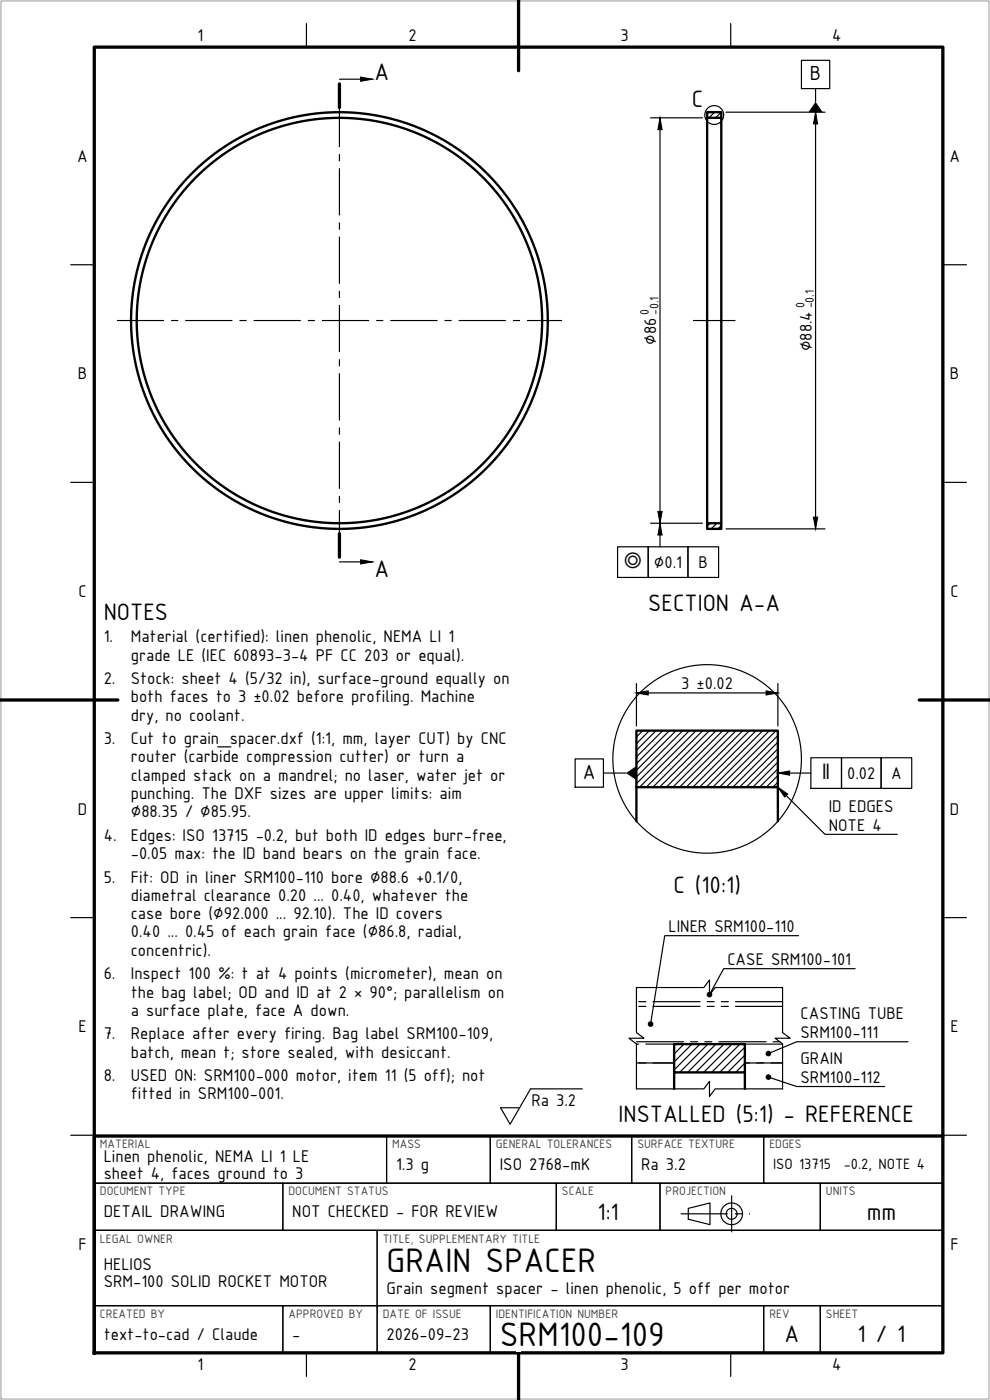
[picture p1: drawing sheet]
<svg xmlns="http://www.w3.org/2000/svg" width="210mm" height="297mm" viewBox="0 0 210 297" stroke-linecap="round" stroke-linejoin="round" font-family="sans-serif">
<defs><g id="words">
<g font-size="7.8">
<text x="82" y="269.8">GRAIN SPACER</text>
<text x="106" y="285.5">SRM100-109</text>
</g>
<g font-size="5.4">
<text x="79.4" y="17">A</text>
<text x="146.7" y="22.6">C</text>
<text x="79.4" y="122.4">A</text>
<text x="22" y="131.5">NOTES</text>
<text x="137.5" y="129.7">SECTION A-A</text>
<text x="142.8" y="189.5">C (10:1)</text>
<text x="131.2" y="238">INSTALLED (5:1) - REFERENCE</text>
<text x="126.7" y="258.8">1:1</text>
<text x="183.9" y="258.8">mm</text>
<text x="166.4" y="284.8">A</text>
<text x="181.9" y="284.8">1 / 1</text>
</g>
<g font-size="4.7">
<text x="171.8" y="17">B</text>
<text x="132.2" y="120.5">◎</text>
<text x="123.6" y="165.3">A</text>
<text x="174.2" y="165.3">∥</text>
</g>
<g font-size="3.9">
<text x="41.9" y="8.7">1</text>
<text x="86.6" y="8.7">2</text>
<text x="131.6" y="8.7">3</text>
<text x="176.5" y="8.7">4</text>
<text x="16.4" y="34.3">A</text>
<text x="201.4" y="34.3">A</text>
<text x="139.2" y="73.2" transform="rotate(-90 139.2 73.2)">⌀86</text>
<text x="172.2" y="74.5" transform="rotate(-90 172.2 74.5)">⌀88.4</text>
<text x="16.5" y="80.5">B</text>
<text x="201.5" y="80.5">B</text>
<text x="138.7" y="120.5">⌀0.1</text>
<text x="148.2" y="120.5">B</text>
<text x="16.6" y="126.7">C</text>
<text x="201.6" y="126.7">C</text>
<text x="22" y="136.3">1.</text>
<text x="27.7" y="136.3">Material (certified): linen phenolic, NEMA LI 1</text>
<text x="27.7" y="140.1">grade LE (IEC 60893-3-4 PF CC 203 or equal).</text>
<text x="22" y="145.1">2.</text>
<text x="27.7" y="145.1">Stock: sheet 4 (5/32 in), surface-ground equally on</text>
<text x="27.7" y="149">both faces to 3 ±0.02 before profiling. Machine</text>
<text x="144.5" y="146.2">3 ±0.02</text>
<text x="27.7" y="152.9">dry, no coolant.</text>
<text x="22" y="157.9">3.</text>
<text x="27.7" y="157.9">Cut to grain_spacer.dxf (1:1, mm, layer CUT) by CNC</text>
<text x="27.7" y="161.7">router (carbide compression cutter) or turn a</text>
<text x="27.7" y="165.6">clamped stack on a mandrel; no laser, water jet or</text>
<text x="179.7" y="165.3">0.02</text>
<text x="189" y="165.3">A</text>
<text x="16.5" y="172.8">D</text>
<text x="27.7" y="169.5">punching. The DXF sizes are upper limits: aim</text>
<text x="27.7" y="173.4">⌀88.35 / ⌀85.95.</text>
<text x="175.8" y="172.2">ID EDGES</text>
<text x="201.5" y="172.8">D</text>
<text x="22" y="178.4">4.</text>
<text x="27.7" y="178.4">Edges: ISO 13715 -0.2, but both ID edges burr-free,</text>
<text x="175.8" y="176.2">NOTE 4</text>
<text x="27.7" y="182.2">-0.05 max: the ID band bears on the grain face.</text>
<text x="22" y="187.3">5.</text>
<text x="27.7" y="187.3">Fit: OD in liner SRM100-110 bore ⌀88.6 +0.1/0,</text>
<text x="27.7" y="191.1">diametral clearance 0.20 ... 0.40, whatever the</text>
<text x="27.7" y="195">case bore (⌀92.000 ... 92.10). The ID covers</text>
<text x="141.8" y="197.7">LINER SRM100-110</text>
<text x="27.7" y="198.9">0.40 ... 0.45 of each grain face (⌀86.8, radial,</text>
<text x="27.7" y="202.8">concentric).</text>
<text x="22" y="207.8">6.</text>
<text x="27.7" y="207.8">Inspect 100 %: t at 4 points (micrometer), mean on</text>
<text x="154.3" y="204.7">CASE SRM100-101</text>
<text x="27.7" y="211.6">the bag label; OD and ID at 2 × 90°; parallelism on</text>
<text x="27.7" y="215.5">a surface plate, face A down.</text>
<text x="16.6" y="219">E</text>
<text x="22" y="220.5">7.</text>
<text x="27.7" y="220.5">Replace after every firing. Bag label SRM100-109,</text>
<text x="169.8" y="216.2">CASTING TUBE</text>
<text x="169.8" y="220.2">SRM100-111</text>
<text x="201.6" y="219">E</text>
<text x="27.7" y="224.4">batch, mean t; store sealed, with desiccant.</text>
<text x="169.8" y="225.7">GRAIN</text>
<text x="22" y="229.4">8.</text>
<text x="27.7" y="229.4">USED ON: SRM100-000 motor, item 11 (5 off); not</text>
<text x="27.7" y="233.3">fitted in SRM100-001.</text>
<text x="169.8" y="229.7">SRM100-112</text>
<text x="112.7" y="234.7">Ra 3.2</text>
<text x="22" y="246.4">Linen phenolic, NEMA LI 1 LE</text>
<text x="22" y="250.1">sheet 4, faces ground to 3</text>
<text x="84" y="248.3">1.3 g</text>
<text x="106" y="248.3">ISO 2768-mK</text>
<text x="136" y="248.3">Ra 3.2</text>
<text x="22" y="258.3">DETAIL DRAWING</text>
<text x="62" y="258.3">NOT CHECKED - FOR REVIEW</text>
<text x="16.6" y="265.2">F</text>
<text x="22" y="269.4">HELIOS</text>
<text x="201.6" y="265.2">F</text>
<text x="22" y="273.1">SRM-100 SOLID ROCKET MOTOR</text>
<text x="82" y="274.6">Grain segment spacer - linen phenolic, 5 off per motor</text>
<text x="22" y="284.3">text-to-cad / Claude</text>
<text x="62" y="284.3">-</text>
<text x="82" y="284.3">2026-09-23</text>
<text x="41.9" y="290.7">1</text>
<text x="86.6" y="290.7">2</text>
<text x="131.6" y="290.7">3</text>
<text x="176.5" y="290.7">4</text>
</g>
<g font-size="3.4">
<text x="164" y="248.1">ISO 13715</text>
<text x="179" y="248.1">-0.2, NOTE 4</text>
</g>
<g font-size="2.8">
<text x="170.6" y="65.4" transform="rotate(-90 170.6 65.4)">0</text>
<text x="172.7" y="65.4" transform="rotate(-90 172.7 65.4)">-0.1</text>
<text x="137.6" y="66.8" transform="rotate(-90 137.6 66.8)">0</text>
<text x="139.7" y="66.8" transform="rotate(-90 139.7 66.8)">-0.1</text>
</g>
<g font-size="2.8" fill="#404040">
<text x="21.2" y="243.6">MATERIAL</text>
<text x="83.2" y="243.6">MASS</text>
<text x="105.2" y="243.6">GENERAL TOLERANCES</text>
<text x="135.2" y="243.6">SURFACE TEXTURE</text>
<text x="163.2" y="243.6">EDGES</text>
<text x="21.2" y="253.6">DOCUMENT TYPE</text>
<text x="61.2" y="253.6">DOCUMENT STATUS</text>
<text x="119.2" y="253.6">SCALE</text>
<text x="141.2" y="253.6">PROJECTION</text>
<text x="175.2" y="253.6">UNITS</text>
<text x="21.2" y="263.6">LEGAL OWNER</text>
<text x="81.2" y="263.6">TITLE, SUPPLEMENTARY TITLE</text>
<text x="21.2" y="279.6">CREATED BY</text>
<text x="61.2" y="279.6">APPROVED BY</text>
<text x="81.2" y="279.6">DATE OF ISSUE</text>
<text x="105.2" y="279.6">IDENTIFICATION NUMBER</text>
<text x="163.2" y="279.6">REV</text>
<text x="175.2" y="279.6">SHEET</text>
</g>
</g></defs>
<g fill="none" stroke="#000" stroke-width=".25">
<path d="M65 5v5M72 16.8h7M110 5v5M155 5v5M170 12.8h6v6h-6zM173 18.8v2.8M138 25h11M140 25v91M150.2 23.8l-.2 .2M151.6 23.8l-1.2 1.2M153 23.8l-1.2 1.2M154 23.8h21"/>
<path d="M173 23.8v88.4M15 56.2h5M200 56.2h5M15 102.3h5M72 119.2h7M131 116h6.5v6.5h-6.5zM137.5 116h8.4v6.5h-8.4zM138 111h11M145.9 116h6.5v6.5h-6.5zM150.6 111l-.6 .6M152.1 111l-1.2 1.2M153 111.5l-.7 .7"/>
<path d="M154 112.2h21M200 102.3h5M15 148.5h5M135 145v9M135 147h30M136.3 155l-1.3 1.3M137.8 155l-2.8 2.8M139.2 155l-4.2 4.2M140.6 155l-5.6 5.6M142 155l-7 7M143.4 155l-8.4 8.4M144.8 155l-9.8 9.8"/>
<path d="M146.2 155l-11.2 11.2M147.7 155l-12 12M149.1 155l-12 12M150.5 155l-12 12M151.9 155l-12 12M153.3 155l-12 12M154.7 155l-12 12M156.1 155l-12 12M157.6 155l-12 12M159 155l-12 12M160.4 155l-12 12M161.8 155l-12 12"/>
<path d="M163.2 155l-12 12M164.6 155l-12 12M165 158.9l-8.1 8.1M165 157.5l-9.5 9.5M165 156l-11 11M165 145v9M200 148.5h5M122 161h6v6h-6zM128 164h4.8M165 167l10 10h15.3M165 165.9l-1.1 1.1M165 164.5l-2.5 2.5"/>
<path d="M165 163.1l-3.9 3.9M165 161.7l-5.3 5.3M165 160.3l-6.7 6.7M165 164h7M172 160.8h6.5v6.4h-6.5zM178.5 160.8h8.4v6.4h-8.4zM186.9 160.8h6.5v6.4h-6.5zM15 194.7h5M169.4 198.5h-28.4l-3 18.8M200 194.7h5M135 209.5h14.3l1.2-1.6v3.2l1.2-1.6h14.3v9.6l1.6 1.2h-3.2l1.6 1.2v9.5h-14.3l-1.2 1.6v-3.2l-1.2 1.6h-14.3v-9.5l-1.6-1.2h3.2l-1.6-1.2zM181.4 205.5h-27.9l-3 5.5"/>
<path d="M123.5 231h-11l-4.3 7.5-2-3.5h4M143.4 221.5l-.4 .4M145.1 221.5l-2.1 2.1M146.8 221.5l-3.8 3.8M148.5 221.5l-5.5 5.5M150.2 221.5l-6 6M151.9 221.5l-6 6M153.6 221.5l-6 6M155.3 221.5l-6 6M157 221.5l-6 6M158 227.2l-.3 .3M158 225.5l-2 2"/>
<path d="M158 223.9l-3.6 3.6M158 222.2l-5.3 5.3M163 228.5l6 2h18.6M192.6 221h-23.6l-6 2.5M15 240.8h5M20 251h40v10h-40zM20 241h62v10h-62zM60 251h58v10h-58zM82 241h22v10h-22zM104 241h30v10h-30zM118 251h22v10h-22zM134 241h28v10h-28z"/>
<path d="M140 251h34v10h-34zM146 256.4l4.6-1.2v4.6l-4.6-1.1zM162 241h38v10h-38zM174 251h26v10h-26zM200 240.8h5M20 277h40v10h-40zM20 261h60v16h-60zM60 277h20v10h-20zM80 277h24v10h-24zM80 261h120v16h-120zM104 277h58v10h-58zM162 277h12v10h-12z"/>
<path d="M174 277h26v10h-26zM65 287v5M110 287v5M155 287v5"/>
<circle cx="151.5" cy="24.4" r="2"/>
<circle cx="150" cy="161" r="20"/>
<circle cx="155.2" cy="257.5" r="1.15"/>
<circle cx="155.2" cy="257.5" r="2.3"/>
</g>
<path d="M20 10h180v277h-180zM72 17.8v5M110 0v15M72 113.2v5M0 148.5h25M195 148.5h15M200 241h-180v46M110 282v15" fill="none" stroke="#000" stroke-width=".7"/>
<path d="M.2 .2h209.6v296.6h-209.6z" fill="none" stroke="#999" stroke-width=".21"/>
<path d="M24.8 68h94.4M147 68h9M72 118.2v-100.4M144.4 257.5h14.7M155.2 261.4v-7.8" fill="none" stroke="#000" stroke-width=".25" stroke-dasharray="10 1.5 1.5 1.5" stroke-linecap="butt"/>
<path d="M166 213.5h-31M166 212.5h-31M135 225.5h8M135 221h31M143 231v-5.5h-8M143 225.5v-4h-8M166 225.5h-8v5.5M166 221.5h-8v4h8" fill="none" stroke="#000" stroke-width=".25" stroke-dasharray="10 1.5 1.5 1.5 1.5 1.5"/>
<path d="M76.5 16.3l2.5 .5-2.5 .5zM140 25l.4 2.5h-.9zM173 23.8l.4 2.5h-.9zM76.5 118.7l2.5 .5-2.5 .5zM139.5 108.5h.9l-.4 2.5zM140 111l.4 2.5h-.9zM172.5 109.7h.9l-.4 2.5zM135 147l2.5-.4v.9zM162.5 146.6l2.5 .4-2.5 .5zM165 164l2.5-.5v1zM165 167l2.1 1.4-.7 .7z" fill="#000" stroke="#000" stroke-width=".21"/>
<g fill="#000">
<path d="M173 21.6l1.5 2.2h-3zM132.8 164l2.2-1.5v3z"/>
<circle cx="138" cy="217.3" r=".6"/>
<circle cx="150.5" cy="211" r=".6"/>
<circle cx="163" cy="228.5" r=".6"/>
<circle cx="163" cy="223.5" r=".6"/>
</g>
<g fill="none" stroke="#000" stroke-width=".5">
<path d="M150 25h3v-1.2h-3v87.2h3v1.2h-3v-1.2M153 25v86M135 155h30v12h-30zM135 167v7.2M165 167v7.2M143 227.5h15v-6h-15v9.5M158 227.5v3.5"/>
<circle cx="72" cy="68" r="44.2"/>
<circle cx="72" cy="68" r="43"/>
</g>
<path d="M109.5 281.7h.9v4.9h-.9z" fill="#fff"/>
<use href="#words"/>
</svg>
